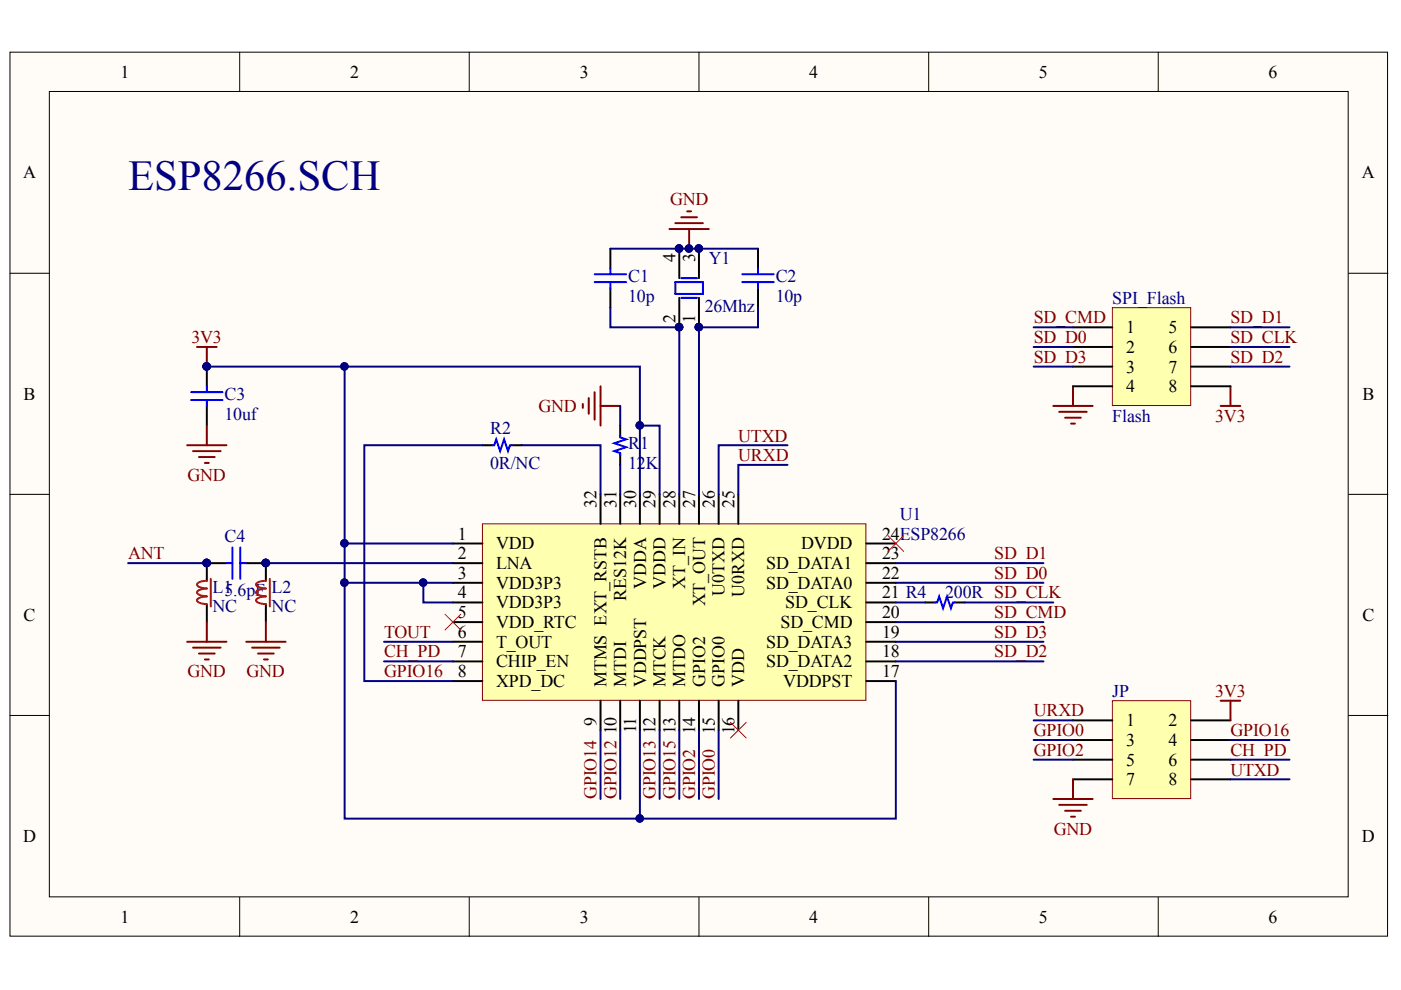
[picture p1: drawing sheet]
<svg xmlns="http://www.w3.org/2000/svg" width="297mm" height="210mm" viewBox="0 0 297 210" stroke-linecap="round" stroke-linejoin="round" font-family="sans-serif">
<defs><g id="words">
<text font-size="9" fill="#000080" x="27.1" y="40.4">ESP8266.SCH</text>
<g font-size="3.8">
<text x="25.5" y="16.5">1</text>
<text x="74.2" y="16.5">2</text>
<text x="122.9" y="16.5">3</text>
<text x="171.6" y="16.5">4</text>
<text x="220.3" y="16.5">5</text>
<text x="269" y="16.5">6</text>
<text x="4.9" y="37.8">A</text>
<text x="288.8" y="37.8">A</text>
<text x="143.2" y="55.6" transform="rotate(-90 143.2 55.6)">4</text>
<text x="147.4" y="55.6" transform="rotate(-90 147.4 55.6)">3</text>
<text x="143.2" y="68.4" transform="rotate(-90 143.2 68.4)">2</text>
<text x="147.4" y="68.4" transform="rotate(-90 147.4 68.4)">1</text>
<text x="238.8" y="70.7">1</text>
<text x="247.8" y="70.7">5</text>
<text x="238.8" y="74.8">2</text>
<text x="247.8" y="74.8">6</text>
<text x="238.8" y="79">3</text>
<text x="238.8" y="83.2">4</text>
<text x="247.8" y="79">7</text>
<text x="247.8" y="83.2">8</text>
<text x="5" y="84.8">B</text>
<text x="288.8" y="84.8">B</text>
<text x="126.5" y="107.7" transform="rotate(-90 126.5 107.7)">32</text>
<text x="130.7" y="107.7" transform="rotate(-90 130.7 107.7)">31</text>
<text x="134.9" y="107.7" transform="rotate(-90 134.9 107.7)">30</text>
<text x="139" y="107.7" transform="rotate(-90 139 107.7)">29</text>
<text x="143.2" y="107.7" transform="rotate(-90 143.2 107.7)">28</text>
<text x="147.4" y="107.7" transform="rotate(-90 147.4 107.7)">27</text>
<text x="151.5" y="107.7" transform="rotate(-90 151.5 107.7)">26</text>
<text x="155.8" y="107.7" transform="rotate(-90 155.8 107.7)">25</text>
<text x="97.1" y="114.4">1</text>
<text x="97.1" y="118.6">2</text>
<text x="105.2" y="116.5">VDD</text>
<text x="169.9" y="116.5">DVDD</text>
<text x="187" y="118.6">23</text>
<text x="187" y="114.4">24ESP8266</text>
<text x="97.1" y="122.8">3</text>
<text x="105.2" y="120.6">LNA</text>
<text x="105.2" y="124.9">VDD3P3</text>
<text x="137" y="124.9" transform="rotate(-90 137 124.9)">VDDA</text>
<text x="141.1" y="124.9" transform="rotate(-90 141.1 124.9)">VDDD</text>
<text x="145.3" y="124.9" transform="rotate(-90 145.3 124.9)">XT_IN</text>
<text x="162.4" y="124.9">SD_DATA0</text>
<text x="162.4" y="120.6">SD_DATA1</text>
<text x="187" y="122.8">22</text>
<text x="5" y="131.6">C</text>
<text x="97.1" y="126.9">4</text>
<text x="97.1" y="131.1">5</text>
<text x="105.2" y="129">VDD3P3</text>
<text x="132.8" y="127.4" transform="rotate(-90 132.8 127.4)">RES12K</text>
<text x="149.5" y="128.6" transform="rotate(-90 149.5 128.6)">XT_OUT</text>
<text x="153.6" y="126.3" transform="rotate(-90 153.6 126.3)">U0TXD</text>
<text x="157.8" y="126.6" transform="rotate(-90 157.8 126.6)">U0RXD</text>
<text x="166.5" y="129">SD_CLK</text>
<text x="187" y="131.1">20</text>
<text x="187" y="126.9">21 R4</text>
<text x="288.8" y="131.6">C</text>
<text x="97.1" y="135.2">6</text>
<text x="105.2" y="133.1">VDD_RTC</text>
<text x="105.2" y="137.4">T_OUT</text>
<text x="162.4" y="137.4">SD_DATA3</text>
<text x="165.5" y="133.1">SD_CMD</text>
<text x="187" y="135.2">19</text>
<text x="97.1" y="139.4">7</text>
<text x="97.1" y="143.6">8</text>
<text x="105.2" y="141.5">CHIP_EN</text>
<text x="162.4" y="141.5">SD_DATA2</text>
<text x="187" y="143.6">17</text>
<text x="187" y="139.4">18</text>
<text x="105.2" y="145.6">XPD_DC</text>
<text x="128.6" y="145.6" transform="rotate(-90 128.6 145.6)">MTMS EXT_RSTB</text>
<text x="132.8" y="145.6" transform="rotate(-90 132.8 145.6)">MTDI</text>
<text x="137" y="145.6" transform="rotate(-90 137 145.6)">VDDPST</text>
<text x="141.1" y="145.6" transform="rotate(-90 141.1 145.6)">MTCK</text>
<text x="145.3" y="145.6" transform="rotate(-90 145.3 145.6)">MTDO</text>
<text x="149.5" y="145.6" transform="rotate(-90 149.5 145.6)">GPIO2</text>
<text x="153.6" y="145.6" transform="rotate(-90 153.6 145.6)">GPIO0</text>
<text x="157.8" y="145.6" transform="rotate(-90 157.8 145.6)">VDD</text>
<text x="166.1" y="145.6">VDDPST</text>
<text x="126.5" y="153.8" transform="rotate(-90 126.5 153.8)">9</text>
<text x="130.7" y="155.7" transform="rotate(-90 130.7 155.7)">10</text>
<text x="134.9" y="155.5" transform="rotate(-90 134.9 155.5)">11</text>
<text x="139" y="155.7" transform="rotate(-90 139 155.7)">12</text>
<text x="143.2" y="155.7" transform="rotate(-90 143.2 155.7)">13</text>
<text x="147.4" y="155.7" transform="rotate(-90 147.4 155.7)">14</text>
<text x="151.5" y="155.7" transform="rotate(-90 151.5 155.7)">15</text>
<text x="155.8" y="155.7" transform="rotate(-90 155.8 155.7)">16</text>
<text x="238.8" y="154">1</text>
<text x="247.8" y="154">2</text>
<text x="238.8" y="158.2">3</text>
<text x="247.8" y="158.2">4</text>
<text x="238.8" y="162.4">5</text>
<text x="238.8" y="166.5">7</text>
<text x="247.8" y="162.4">6</text>
<text x="247.8" y="166.5">8</text>
<text x="4.9" y="178.5">D</text>
<text x="288.8" y="178.5">D</text>
<text x="25.5" y="195.7">1</text>
<text x="74.2" y="195.7">2</text>
<text x="122.9" y="195.7">3</text>
<text x="171.6" y="195.7">4</text>
<text x="220.3" y="195.7">5</text>
<text x="269" y="195.7">6</text>
</g>
<g font-size="3.8" fill="#800000">
<text x="142.1" y="43.6">GND</text>
<text x="219.2" y="68.6">SD_CMD</text>
<text x="260.9" y="68.6">SD_D1</text>
<text x="40.6" y="72.8">3V3</text>
<text x="219.2" y="72.8">SD_D0</text>
<text x="219.2" y="76.9">SD_D3</text>
<text x="260.9" y="76.9">SD_D2</text>
<text x="260.9" y="72.8">SD_CLK</text>
<text x="114.2" y="87.3">GND</text>
<text x="257.6" y="89.4">3V3</text>
<text x="156.5" y="93.6">UTXD</text>
<text x="39.7" y="101.9">GND</text>
<text x="156.5" y="97.8">URXD</text>
<text x="27.1" y="118.6">ANT</text>
<text x="210.8" y="118.6">SD_D1</text>
<text x="210.8" y="122.8">SD_D0</text>
<text x="210.8" y="131.1">SD_CMD</text>
<text x="81.4" y="135.2">TOUT</text>
<text x="210.8" y="135.2">SD_D3</text>
<text x="39.7" y="143.6">GND</text>
<text x="52.3" y="143.6">GND</text>
<text x="81.4" y="143.6">GPIO16</text>
<text x="81.4" y="139.4">CH_PD</text>
<text x="210.8" y="139.4">SD_D2</text>
<text x="257.6" y="147.7">3V3</text>
<text x="219.2" y="151.9">URXD</text>
<text x="219.2" y="156.1">GPIO0</text>
<text x="219.2" y="160.2">GPIO2</text>
<text x="260.9" y="156.1">GPIO16</text>
<text x="260.9" y="160.2">CH_PD</text>
<text x="260.9" y="164.5">UTXD</text>
<text x="126.5" y="169.4" transform="rotate(-90 126.5 169.4)">GPIO14</text>
<text x="130.7" y="169.4" transform="rotate(-90 130.7 169.4)">GPIO12</text>
<text x="139" y="169.4" transform="rotate(-90 139 169.4)">GPIO13</text>
<text x="143.2" y="169.4" transform="rotate(-90 143.2 169.4)">GPIO15</text>
<text x="147.4" y="169.4" transform="rotate(-90 147.4 169.4)">GPIO2</text>
<text x="151.5" y="169.4" transform="rotate(-90 151.5 169.4)">GPIO0</text>
<text x="223.4" y="177">GND</text>
</g>
<g font-size="3.8" fill="#000080">
<text x="133.2" y="59.9">C1</text>
<text x="150.3" y="56.1">Y1</text>
<text x="164.5" y="59.9">C2</text>
<text x="133.2" y="64">10p</text>
<text x="164.5" y="64">10p</text>
<text x="235.8" y="64.4">SPI_Flash</text>
<text x="149.4" y="66.1">26Mhz</text>
<text x="47.6" y="84.8">C3</text>
<text x="47.6" y="89">10uf</text>
<text x="235.8" y="89.4">Flash</text>
<text x="103.9" y="91.9">R2</text>
<text x="133.2" y="95.2">R1</text>
<text x="103.9" y="99.5">0R/NC</text>
<text x="133.2" y="99.5">12K</text>
<text x="190.8" y="110.3">U1</text>
<text x="47.6" y="114.8">C4</text>
<text x="45.1" y="125.7">L15.6pF</text>
<text x="57.6" y="125.7">L2</text>
<text x="45.1" y="129.8">NC</text>
<text x="57.6" y="129.8">NC</text>
<text x="200.4" y="126.9">200R SD_CLK</text>
<text x="235.8" y="147.7">JP</text>
</g>
</g></defs>
<g fill="#fffcf8" stroke="#000" stroke-width=".21">
<path d="M2.1 11.1h292.1v187.4h-292.1z"/>
<path d="M10.5 19.4h275.3v170.8h-275.3z"/>
</g>
<g fill="none" stroke="#000" stroke-width=".21">
<path d="M50.8 11.1v8.3M99.5 11.1v8.3M148.2 11.1v8.3M196.9 11.1v8.3M245.6 11.1v8.3M2.1 57.9h8.4M285.9 57.9h8.4M2.1 104.8h8.4M285.9 104.8h8.4M2.1 151.7h8.4M285.9 151.7h8.4M50.8 190.2v8.4"/>
<path d="M99.5 190.2v8.4M148.2 190.2v8.4M196.9 190.2v8.4M245.6 190.2v8.4"/>
</g>
<path d="M102.3 111.1h81.3v37.4h-81.3z" fill="#ffffb0" stroke="#800000" stroke-width=".21"/>
<g fill="none" stroke="#000" stroke-width=".42">
<path d="M129.4 52.7v4.2M144 52.7v6.3M148.2 52.7v6.3M160.7 52.7v4.2M43.9 77.7v4.2M129.4 61.1v4.1M144 63.1v6.3M148.2 63.1v6.3M160.7 61.1v4.1M43.9 86.1v4.1M102.3 94.4h2.1M108.5 94.4h2.1"/>
<path d="M131.5 90.2v2.1M131.5 96.5v2.1M48 119.4h-4.1v3.8M52.2 119.4h4.2v3.8M96 115.2h6.3M96 119.4h6.3M127.3 104.8v6.3M131.5 104.8v6.3M135.7 104.8v6.3M139.8 104.8v6.3M144 104.8v6.3M148.2 104.8v6.3"/>
<path d="M152.4 104.8v6.3M156.5 104.8v6.3M183.7 115.2h6.2M183.7 119.4h6.2M43.9 128.2v3.7M56.4 128.2v3.7M96 123.6h6.3M96 127.7h6.3M96 131.9h6.3M96 136.1h6.3M183.7 123.6h6.2M183.7 127.7h6.2"/>
<path d="M183.7 131.9h6.2M183.7 136.1h6.2M196.2 127.7h2.1M202.5 127.7h2M96 140.2h6.3M96 144.4h6.3M127.3 148.6v6.2M131.5 148.6v6.2M135.7 148.6v6.2M139.8 148.6v6.2M144 148.6v6.2M148.2 148.6v6.2"/>
<path d="M152.4 148.6v6.2M156.5 148.6v6.2M183.7 140.2h6.2M183.7 144.4h6.2"/>
</g>
<g fill="#000080" stroke="#000080" stroke-width=".21">
<circle cx="148.2" cy="69.4" r=".79"/>
<circle cx="144" cy="69.4" r=".79"/>
<circle cx="148.2" cy="52.7" r=".79"/>
<circle cx="144" cy="52.7" r=".79"/>
<circle cx="43.8" cy="77.7" r=".79"/>
<circle cx="146.1" cy="52.7" r=".79"/>
<circle cx="56.3" cy="119.4" r=".79"/>
<circle cx="43.8" cy="119.4" r=".79"/>
</g>
<g fill="none" stroke="#00f" stroke-width=".42">
<path d="M126.1 59.8h6.7M126.1 58.1h6.7M129.4 56.9v1.2M129.4 59.8v1.3M143.2 59.8h5.8v2.5h-5.8zM144.4 59h3.4M157.4 59.8h6.7M157.4 58.1h6.7M160.7 56.9v1.2M160.7 59.8v1.3M144.4 63.1h3.4M40.5 83.1h6.7"/>
<path d="M40.5 84.8h6.7M43.9 81.9v1.2M43.9 84.8v1.3M104.4 94.4h.4l.4-1.3 .8 2.5 .9-2.5 .8 2.5 .4-1.2h.4M131.5 92.3v.4l1.3 .4-2.6 .9 2.6 .8-2.6 .8 1.3 .5v.4M48 119.4h1.3M49.3 116.1v6.6M50.9 116.1v6.6M50.9 119.4h1.3M198.3 127.7h.4l.4-1.2 .8 2.5 .9-2.5 .8 2.5 .4-1.3h.5"/>
</g>
<g fill="none" stroke="#800000" stroke-width=".42">
<path d="M141.9 48.6h8.4M143.2 47.3h5.8M144.4 46.1h3.4M145.7 44.8h.8M146.1 48.6v4.1M41.8 73.6h4.1M43.9 73.6v4.1M39.7 94.4h8.3M40.9 95.6h5.9M42.2 96.9h3.3M43.4 98.1h.9M43.9 90.2v4.2"/>
<path d="M123.6 85.6v.9M124.8 84.4v3.3M126.1 83.1v5.9M127.3 81.9v8.3M127.3 86.1h4.2M223.3 86.1h8.4M224.6 87.3h5.8M225.8 88.6h3.4M227.1 89.8h.8M227.5 81.9v4.2M258.8 86.1h4.2M260.9 81.9v4.2"/>
<path d="M39.7 136.1h8.3M40.9 137.3h5.9M42.2 138.6h3.3M43.4 139.8h.9M43.9 131.9v4.2M52.2 136.1h8.3M53.5 137.3h5.8M54.7 138.6h3.3M56 139.8h.8M56.4 131.9v4.2"/>
</g>
<path d="M43.9 126.5a2.28 2.28 0 0 0-2.1 .8 2.13 2.13 0 0 0 2 .8M43.9 123.2a2.28 2.28 0 0 0-2.1 .7 2.13 2.13 0 0 0 2 .8M43.9 124.8a2.28 2.28 0 0 0-2.1 .8 2.13 2.13 0 0 0 2 .8M44.7 122.7v5.9M56.4 126.5a2.28 2.28 0 0 0-2.1 .8 2.13 2.13 0 0 0 2.1 .8M56.4 123.2a2.28 2.28 0 0 0-2.1 .7 2.13 2.13 0 0 0 2.1 .8M56.4 124.8a2.28 2.28 0 0 0-2.1 .8 2.13 2.13 0 0 0 2.1 .8M57.2 122.7v5.9" fill="none" stroke="#f00" stroke-width=".42"/>
<path d="M235.8 65.2h16.7v20.8h-16.7z" fill="#ffffb0" stroke="#800000" stroke-width=".21"/>
<path d="M227.5 69.4h8.3M227.5 73.6h8.3M227.5 77.7h8.3M252.5 69.4h8.4M252.5 73.6h8.4M252.5 77.7h8.4M227.5 81.9h8.3M252.5 81.9h8.4" fill="none" stroke="#000" stroke-width=".42"/>
<path d="M188.3 113.6l3.3 3.3M191.6 113.6l-3.3 3.3M94.4 130.2l3.3 3.4M97.7 130.2l-3.3 3.4M154.9 153.2l3.3 3.3M158.2 153.2l-3.3 3.3" fill="none" stroke="#f00" stroke-width=".21"/>
<path d="M235.8 148.6h16.7v20.7h-16.7z" fill="#ffffb0" stroke="#800000" stroke-width=".21"/>
<path d="M227.5 152.7h8.3M227.5 156.9h8.3M252.5 152.7h8.4M252.5 156.9h8.4M227.5 161.1h8.3M227.5 165.2h8.3M252.5 161.1h8.4M252.5 165.2h8.4" fill="none" stroke="#000" stroke-width=".42"/>
<path d="M258.8 148.6h4.2M260.9 148.6v4.1M223.3 169.4h8.4M224.6 170.7h5.8M225.8 171.9h3.4M227.1 173.2h.8M227.5 165.2v4.2" fill="none" stroke="#800000" stroke-width=".42"/>
<g fill="none" stroke="#000080" stroke-width=".42">
<path d="M129.4 52.7h31.3M43.9 77.7h29.2M129.4 65.2v4.2h14.6v35.4M160.7 65.2v4.2h-12.5v35.4M219.1 77.7h8.4M219.1 69.4h8.4M219.1 73.6h8.4M260.9 77.7h12.5M260.9 69.4h12.5M260.9 73.6h12.5M102.3 94.4h-25.1v50h18.8M110.6 94.4h16.7v10.4"/>
<path d="M131.5 86.1v4.1M131.5 98.6v6.2M135.7 90.2v-12.5h-62.6v95.9h62.6M167 98.6h-10.5v6.2M167 94.4h-14.6v10.4M27.2 119.4h16.7M56.4 119.4h39.6M73.1 115.2h22.9M135.7 104.8v-14.6h4.1v14.6M189.9 119.4h31.3M73.1 123.6h22.9M81.4 136.1h14.6"/>
<path d="M89.8 123.6v4.1h6.2M189.9 136.1h31.3M189.9 131.9h31.3M189.9 123.6h31.3M189.9 127.7h6.3M204.5 127.7h18.8M81.4 140.2h14.6M127.3 154.8v14.6M131.5 154.8v14.6M139.8 154.8v14.6M144 154.8v14.6M148.2 154.8v14.6"/>
<path d="M152.4 154.8v14.6M189.9 144.4v29.2h-54.2v-18.8M189.9 140.2h31.3M219.1 152.7h8.4M219.1 156.9h8.4M260.9 156.9h12.5M219.1 161.1h8.4M260.9 161.1h12.5M260.9 165.2h12.5"/>
</g>
<g fill="#000080" stroke="#000080" stroke-width=".21">
<circle cx="135.6" cy="90.2" r=".79"/>
<circle cx="135.6" cy="173.5" r=".79"/>
<circle cx="73" cy="115.2" r=".79"/>
<circle cx="89.7" cy="123.5" r=".79"/>
<circle cx="73" cy="123.5" r=".79"/>
<circle cx="43.8" cy="119.4" r=".79"/>
<circle cx="56.3" cy="119.4" r=".79"/>
<circle cx="73" cy="77.7" r=".79"/>
<circle cx="43.8" cy="77.7" r=".79"/>
<circle cx="144" cy="69.4" r=".79"/>
<circle cx="148.2" cy="69.4" r=".79"/>
<circle cx="148.2" cy="52.7" r=".79"/>
<circle cx="146.1" cy="52.7" r=".79"/>
<circle cx="144" cy="52.7" r=".79"/>
</g>
<use href="#words"/>
</svg>
